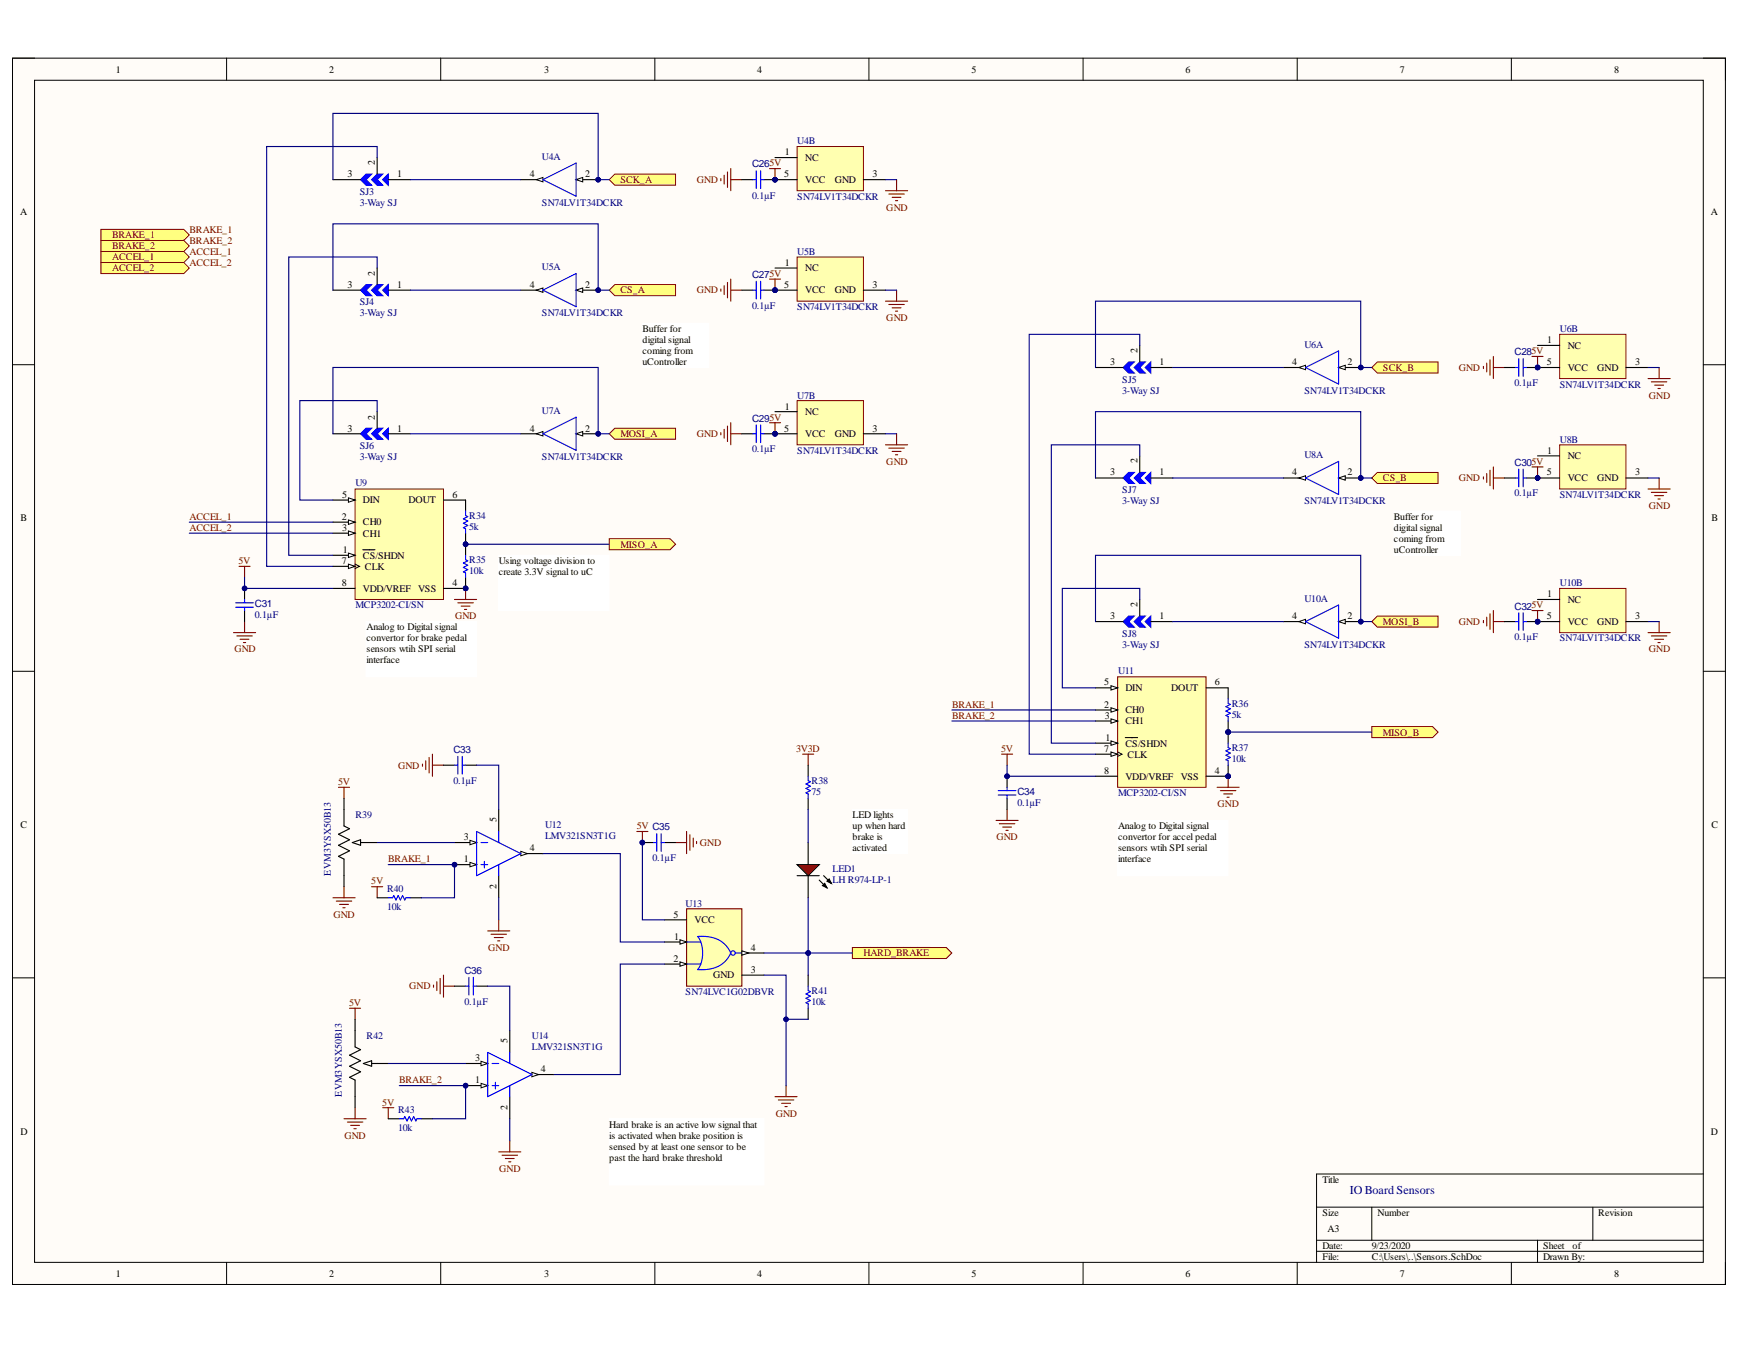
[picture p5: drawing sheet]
<svg xmlns="http://www.w3.org/2000/svg" width="279mm" height="216mm" viewBox="0 0 279 216" stroke-linecap="round" stroke-linejoin="round" font-family="sans-serif">
<defs><g id="words">
<text font-size="1.9" fill="#000080" x="216.6" y="191.6">IO Board Sensors</text>
<g font-size="1.6">
<text x="18.6" y="11.7">1</text>
<text x="52.8" y="11.7">2</text>
<text x="87.3" y="11.7">3</text>
<text x="121.5" y="11.7">4</text>
<text x="155.9" y="11.7">5</text>
<text x="190.2" y="11.7">6</text>
<text x="224.6" y="11.7">7</text>
<text x="259" y="11.7">8</text>
<text x="55.8" y="28.5">3</text>
<text x="60.2" y="26.5" transform="rotate(-90 60.2 26.5)">2</text>
<text x="63.7" y="28.5">1</text>
<text x="85" y="28.5">4</text>
<text x="93.9" y="28.5">2</text>
<text x="125.8" y="28.5">5</text>
<text x="125.9" y="24.9">1</text>
<text x="129.2" y="29.3">VCC</text>
<text x="129.2" y="25.8">NC</text>
<text x="134" y="29.3">GND</text>
<text x="140" y="28.5">3</text>
<text x="3.2" y="34.5">A</text>
<text x="274.6" y="34.5">A</text>
<text x="55.8" y="46.2">3</text>
<text x="60.2" y="44.3" transform="rotate(-90 60.2 44.3)">2</text>
<text x="63.7" y="46.2">1</text>
<text x="85" y="46.2">4</text>
<text x="93.9" y="46.2">2</text>
<text x="125.8" y="46.2">5</text>
<text x="125.9" y="42.7">1</text>
<text x="129.2" y="47.1">VCC</text>
<text x="129.2" y="43.5">NC</text>
<text x="134" y="47.1">GND</text>
<text x="140" y="46.2">3</text>
<text x="103.1" y="53.3">Buffer for</text>
<text x="103.1" y="55.1">digital signal</text>
<text x="103.1" y="56.9">coming from</text>
<text x="103.1" y="58.7">uController</text>
<text x="178.2" y="58.7">3</text>
<text x="182.5" y="56.7" transform="rotate(-90 182.5 56.7)">2</text>
<text x="186.1" y="58.7">1</text>
<text x="207.4" y="58.7">4</text>
<text x="216.3" y="58.7">2</text>
<text x="248.2" y="58.7">5</text>
<text x="248.3" y="55.1">1</text>
<text x="251.6" y="59.5">VCC</text>
<text x="251.6" y="56">NC</text>
<text x="256.3" y="59.5">GND</text>
<text x="262.4" y="58.7">3</text>
<text x="125.9" y="65.8">1</text>
<text x="55.8" y="69.3">3</text>
<text x="60.2" y="67.4" transform="rotate(-90 60.2 67.4)">2</text>
<text x="63.7" y="69.3">1</text>
<text x="85" y="69.3">4</text>
<text x="93.9" y="69.3">2</text>
<text x="125.8" y="69.3">5</text>
<text x="129.2" y="70.1">VCC</text>
<text x="129.2" y="66.6">NC</text>
<text x="134" y="70.1">GND</text>
<text x="140" y="69.3">3</text>
<text x="178.2" y="76.3">3</text>
<text x="182.5" y="74.4" transform="rotate(-90 182.5 74.4)">2</text>
<text x="186.1" y="76.3">1</text>
<text x="207.4" y="76.3">4</text>
<text x="216.3" y="76.3">2</text>
<text x="248.2" y="76.3">5</text>
<text x="248.3" y="72.9">1</text>
<text x="251.6" y="77.2">VCC</text>
<text x="251.6" y="73.7">NC</text>
<text x="256.3" y="77.2">GND</text>
<text x="262.4" y="76.3">3</text>
<text x="3.3" y="83.7">B</text>
<text x="54.8" y="83.4">2</text>
<text x="54.9" y="79.9">5</text>
<text x="58.2" y="80.8">DIN</text>
<text x="65.6" y="80.8">DOUT</text>
<text x="72.6" y="79.9">6</text>
<text x="223.7" y="83.4">Buffer for</text>
<text x="274.7" y="83.7">B</text>
<text x="54.9" y="85.2">3</text>
<text x="55" y="88.7">1</text>
<text x="58.2" y="84.3">CH0</text>
<text x="58.2" y="86.1">CH1</text>
<text x="58.2" y="89.7">CS/SHDN</text>
<text x="223.7" y="85.2">digital signal</text>
<text x="223.7" y="87">coming from</text>
<text x="223.7" y="88.7">uController</text>
<text x="54.8" y="90.5">7</text>
<text x="54.8" y="94.1">8</text>
<text x="58.2" y="95">VDD/VREF</text>
<text x="58.6" y="91.4">CLK</text>
<text x="67.1" y="95">VSS</text>
<text x="72.6" y="94.1">4</text>
<text x="80" y="90.5">Using voltage division to</text>
<text x="80" y="92.3">create 3.3V signal to uC</text>
<text x="248.3" y="95.8">1</text>
<text x="58.8" y="101.2">Analog to Digital signal</text>
<text x="178.2" y="99.4">3</text>
<text x="182.5" y="97.4" transform="rotate(-90 182.5 97.4)">2</text>
<text x="186.1" y="99.4">1</text>
<text x="207.4" y="99.4">4</text>
<text x="216.3" y="99.4">2</text>
<text x="248.2" y="99.4">5</text>
<text x="251.6" y="100.3">VCC</text>
<text x="251.6" y="96.8">NC</text>
<text x="256.3" y="100.3">GND</text>
<text x="262.4" y="99.4">3</text>
<text x="58.8" y="102.9">convertor for brake pedal</text>
<text x="58.8" y="104.7">sensors wtih SPI serial</text>
<text x="58.8" y="106.5">interface</text>
<text x="177.2" y="110">5</text>
<text x="177.2" y="113.6">2</text>
<text x="180.6" y="111">DIN</text>
<text x="188" y="111">DOUT</text>
<text x="195" y="110">6</text>
<text x="177.3" y="115.4">3</text>
<text x="177.4" y="118.9">1</text>
<text x="180.6" y="114.5">CH0</text>
<text x="180.6" y="116.3">CH1</text>
<text x="180.6" y="119.8">CS/SHDN</text>
<text x="177.2" y="120.7">7</text>
<text x="177.2" y="124.2">8</text>
<text x="180.6" y="125.2">VDD/VREF</text>
<text x="180.9" y="121.6">CLK</text>
<text x="189.5" y="125.2">VSS</text>
<text x="195" y="124.2">4</text>
<text x="136.8" y="131.3">LED lights</text>
<text x="3.3" y="132.9">C</text>
<text x="74.5" y="134.9">3</text>
<text x="79.7" y="132" transform="rotate(-90 79.7 132)">5</text>
<text x="85" y="136.7">4</text>
<text x="136.8" y="133.1">up when hard</text>
<text x="136.8" y="134.9">brake is</text>
<text x="136.8" y="136.7">activated</text>
<text x="179.4" y="133.1">Analog to Digital signal</text>
<text x="179.4" y="134.9">convertor for accel pedal</text>
<text x="179.4" y="136.7">sensors wtih SPI serial</text>
<text x="274.7" y="132.9">C</text>
<text x="74.5" y="138.4">1</text>
<text x="79.7" y="142.7" transform="rotate(-90 79.7 142.7)">2</text>
<text x="179.4" y="138.4">interface</text>
<text x="108.1" y="147.3">5</text>
<text x="111.5" y="148.1">VCC</text>
<text x="108.1" y="154.4">2</text>
<text x="108.2" y="150.9">1</text>
<text x="120.5" y="152.6">4</text>
<text x="114.4" y="157">GND</text>
<text x="120.5" y="156.2">3</text>
<text x="81.5" y="167.5" transform="rotate(-90 81.5 167.5)">5</text>
<text x="76.2" y="173.9">1</text>
<text x="76.2" y="170.4">3</text>
<text x="86.8" y="172.1">4</text>
<text x="81.5" y="178.1" transform="rotate(-90 81.5 178.1)">2</text>
<text x="3.3" y="182.1">D</text>
<text x="97.8" y="181">Hard brake is an active low signal that</text>
<text x="97.8" y="182.8">i</text>
<text x="97.8" y="184.6">sensed by at least one sensor to be</text>
<text x="98.1" y="182.8">s activated when brake position is</text>
<text x="274.6" y="182.1">D</text>
<text x="97.8" y="186.3">past the hard brake threshold</text>
<text x="212.2" y="189.9">Title</text>
<text x="212.2" y="195.1">Size</text>
<text x="213.1" y="197.8">A3</text>
<text x="221.1" y="195.1">Number</text>
<text x="256.5" y="195.1">Revision</text>
<text x="212.2" y="200.5">Date:</text>
<text x="212.2" y="202.2">File:</text>
<text x="220.2" y="200.5">9/23/2020</text>
<text x="220.2" y="202.2">C:\Users\..\Sensors.SchDoc</text>
<text x="247.6" y="200.5">Sheet</text>
<text x="247.6" y="202.2">Drawn By:</text>
<text x="252.4" y="200.5">of</text>
<text x="18.6" y="204.9">1</text>
<text x="52.8" y="204.9">2</text>
<text x="87.3" y="204.9">3</text>
<text x="121.5" y="204.9">4</text>
<text x="155.9" y="204.9">5</text>
<text x="190.2" y="204.9">6</text>
<text x="224.6" y="204.9">7</text>
<text x="259" y="204.9">8</text>
</g>
<g font-size="1.6" fill="#000080">
<text x="128" y="23.2">U4B</text>
<text x="87" y="25.6">U4A</text>
<text x="120.7" y="26.9">C265V</text>
<text x="57.7" y="31.3">SJ3</text>
<text x="57.7" y="33">3-Way SJ</text>
<text x="87" y="33">SN74LV1T34DCKR</text>
<text x="120.7" y="31.9">0.1µF</text>
<text x="128" y="32">SN74LV1T34DCKR</text>
<text x="128" y="40.9">U5B</text>
<text x="87" y="43.4">U5A</text>
<text x="120.7" y="44.6">C275V</text>
<text x="57.7" y="49">SJ4</text>
<text x="57.7" y="50.8">3-Way SJ</text>
<text x="87" y="50.8">SN74LV1T34DCKR</text>
<text x="120.7" y="49.6">0.1µF</text>
<text x="128" y="49.8">SN74LV1T34DCKR</text>
<text x="250.3" y="53.3">U6B</text>
<text x="209.3" y="55.8">U6A</text>
<text x="243.1" y="57">C285V</text>
<text x="128" y="64">U7B</text>
<text x="180.1" y="61.4">SJ5</text>
<text x="180.1" y="63.2">3-Way SJ</text>
<text x="209.3" y="63.2">SN74LV1T34DCKR</text>
<text x="243.1" y="62">0.1µF</text>
<text x="250.3" y="62.2">SN74LV1T34DCKR</text>
<text x="87" y="66.4">U7A</text>
<text x="120.7" y="67.7">C295V</text>
<text x="250.3" y="71.1">U8B</text>
<text x="57.7" y="72.1">SJ6</text>
<text x="57.7" y="73.9">3-Way SJ</text>
<text x="87" y="73.9">SN74LV1T34DCKR</text>
<text x="120.7" y="72.6">0.1µF</text>
<text x="128" y="72.9">SN74LV1T34DCKR</text>
<text x="209.3" y="73.5">U8A</text>
<text x="243.1" y="74.8">C305V</text>
<text x="57" y="78.1">U9</text>
<text x="75.3" y="83.2">R34</text>
<text x="180.1" y="79.2">SJ7</text>
<text x="180.1" y="81">3-Way SJ</text>
<text x="209.3" y="81">SN74LV1T34DCKR</text>
<text x="243.1" y="79.7">0.1µF</text>
<text x="250.3" y="79.9">SN74LV1T34DCKR</text>
<text x="75.3" y="85">5k</text>
<text x="75.3" y="92.1">10k</text>
<text x="75.3" y="90.3">R35</text>
<text x="250.3" y="94.1">U10B</text>
<text x="40.9" y="99.2">0.1µF</text>
<text x="40.9" y="97.4">C31</text>
<text x="57" y="97.6">MCP3202-CI/SN</text>
<text x="209.3" y="96.6">U10A</text>
<text x="243.1" y="97.9">C325V</text>
<text x="180.1" y="102.3">SJ8</text>
<text x="180.1" y="104">3-Way SJ</text>
<text x="209.3" y="104">SN74LV1T34DCKR</text>
<text x="243.1" y="102.8">0.1µF</text>
<text x="250.3" y="102.9">SN74LV1T34DCKR</text>
<text x="179.4" y="108.3">U11</text>
<text x="197.7" y="113.4">R36</text>
<text x="197.7" y="115.2">5k</text>
<text x="72.8" y="125.8">0.1µF</text>
<text x="72.8" y="120.9">C33</text>
<text x="130.2" y="125.8">R38</text>
<text x="197.7" y="122.3">10k</text>
<text x="197.7" y="120.5">R37</text>
<text x="57" y="131.3">R39</text>
<text x="130.2" y="127.6">75</text>
<text x="163.3" y="129.4">0.1µF</text>
<text x="163.3" y="127.6">C34</text>
<text x="179.4" y="127.8">MCP3202-CI/SN</text>
<text x="87.5" y="132.9">U12</text>
<text x="87.5" y="134.7">LMV321SN3T1G</text>
<text x="53.1" y="140.5" transform="rotate(-90 53.1 140.5)">EVM3YSX50B13</text>
<text x="62.1" y="143.2">R40</text>
<text x="104.7" y="138.3">0.1µF</text>
<text x="133.6" y="140">LED1</text>
<text x="133.6" y="141.8">LH R974-LP-1</text>
<text x="62.1" y="146">10k</text>
<text x="110" y="145.5">U13</text>
<text x="74.5" y="161.3">0.1µF</text>
<text x="74.5" y="156.3">C36</text>
<text x="110" y="159.7">SN74LVC1G02DBVR</text>
<text x="130.2" y="161.3">10k</text>
<text x="130.2" y="159.6">R41</text>
<text x="58.8" y="166.8">R42</text>
<text x="85.4" y="166.8">U14</text>
<text x="85.4" y="168.6">LMV321SN3T1G</text>
<text x="54.8" y="176" transform="rotate(-90 54.8 176)">EVM3YSX50B13</text>
<text x="63.9" y="178.7">R43</text>
<text x="63.9" y="181.5">10k</text>
</g>
<g font-size="1.6" fill="#800000">
<text x="99.6" y="29.3">SCK_A</text>
<text x="111.8" y="29.3">GND</text>
<text x="142.2" y="33.8">GND</text>
<text x="18" y="38.2">BRAKE_1</text>
<text x="18" y="40">BRAKE_2</text>
<text x="18" y="41.8">ACCEL_1</text>
<text x="30.4" y="37.4">BRAKE_1</text>
<text x="30.4" y="39.1">BRAKE_2</text>
<text x="30.4" y="40.9">ACCEL_1</text>
<text x="18" y="43.5">ACCEL_2</text>
<text x="30.4" y="42.7">ACCEL_2</text>
<text x="99.6" y="47.1">CS_A</text>
<text x="111.8" y="47.1">GND</text>
<text x="142.2" y="51.6">GND</text>
<text x="221.9" y="59.5">SCK_B</text>
<text x="234.1" y="59.5">GND</text>
<text x="264.6" y="64">GND</text>
<text x="99.6" y="70.1">MOSI_A</text>
<text x="111.8" y="70.1">GND</text>
<text x="142.2" y="74.6">GND</text>
<text x="221.9" y="77.2">CS_B</text>
<text x="234.1" y="77.2">GND</text>
<text x="30.4" y="83.4">ACCEL_1</text>
<text x="264.6" y="81.6">GND</text>
<text x="30.4" y="85.2">ACCEL_2</text>
<text x="99.6" y="87.9">MISO_A</text>
<text x="38.3" y="90.5">5V</text>
<text x="73" y="99.4">GND</text>
<text x="221.9" y="100.3">MOSI_B</text>
<text x="234.1" y="100.3">GND</text>
<text x="37.6" y="104.7">GND</text>
<text x="264.6" y="104.7">GND</text>
<text x="152.8" y="113.6">BRAKE_1</text>
<text x="152.8" y="115.4">BRAKE_2</text>
<text x="221.9" y="118.1">MISO_B</text>
<text x="63.9" y="123.4">GND</text>
<text x="127.8" y="120.7">3V3D</text>
<text x="160.7" y="120.7">5V</text>
<text x="54.3" y="126">5V</text>
<text x="195.4" y="129.6">GND</text>
<text x="102.2" y="133.1">5V C35</text>
<text x="112.3" y="135.7">GND</text>
<text x="159.9" y="134.9">GND</text>
<text x="59.6" y="142">5V</text>
<text x="62.3" y="138.4">BRAKE_1</text>
<text x="53.5" y="147.3">GND</text>
<text x="78.3" y="152.6">GND</text>
<text x="138.6" y="153.5">HARD_BRAKE</text>
<text x="56" y="161.5">5V</text>
<text x="65.7" y="158.8">GND</text>
<text x="64.1" y="173.9">BRAKE_2</text>
<text x="61.4" y="177.5">5V</text>
<text x="124.5" y="179.2">GND</text>
<text x="55.3" y="182.8">GND</text>
<text x="80.1" y="188.1">GND</text>
</g>
</g></defs>
<path d="M2 9.3h274.9v196.9h-274.9z" fill-rule="evenodd" fill="#fffcf8"/>
<path d="M2 9.3h274.9v196.9h-274.9z" fill="none" stroke="#000" stroke-width=".16"/>
<path d="M5.5 12.9h267.8v189.7h-267.8z" fill-rule="evenodd" fill="#fffcf8"/>
<g fill="none" stroke="#000" stroke-width=".16">
<path d="M2 9.3h3.5M5.5 12.9h267.8v189.7h-267.8zM36.4 9.3v3.6M70.7 9.3v3.6M105.1 9.3v3.6M139.4 9.3v3.6M173.8 9.3v3.6M208.2 9.3v3.6M242.5 9.3v3.6M273.3 9.3h3.6v3.6M2 58.5h3.5M273.3 58.5h3.6"/>
<path d="M2 107.8h3.5M273.3 107.8h3.6M2 157h3.5M273.3 157h3.6M211.3 193.8h62M211.3 199.1h62M220.1 193.8v5.3M246.7 199.1v3.5M255.6 193.8v5.3M273.3 188.4h-62v14.2M36.4 202.6v3.6M70.7 202.6v3.6"/>
<path d="M105.1 202.6v3.6M139.4 202.6v3.6M173.8 202.6v3.6M208.2 202.6v3.6M211.3 200.9h62M242.5 202.6v3.6M276.9 202.6v3.6"/>
</g>
<path d="M16.2 42.1h13.3l.9 .9-.9 .9h-13.3z" fill-rule="evenodd" fill="#ffff80"/>
<path d="M16.2 42.1h13.3l.9 .9-.9 .9h-13.3z" fill="none" stroke="#800000" stroke-width=".16"/>
<path d="M16.2 36.8h13.3l.9 .9-.9 .9h-13.3z" fill-rule="evenodd" fill="#ffff80"/>
<path d="M16.2 36.8h13.3l.9 .9-.9 .9h-13.3z" fill="none" stroke="#800000" stroke-width=".16"/>
<path d="M16.2 38.6h13.3l.9 .9-.9 .9h-13.3z" fill-rule="evenodd" fill="#ffff80"/>
<path d="M16.2 38.6h13.3l.9 .9-.9 .9h-13.3z" fill="none" stroke="#800000" stroke-width=".16"/>
<path d="M16.2 40.4h13.3l.9 .9-.9 .8h-13.3z" fill-rule="evenodd" fill="#ffff80"/>
<path d="M16.2 40.4h13.3l.9 .9-.9 .8h-13.3z" fill="none" stroke="#800000" stroke-width=".16"/>
<path d="M54.3 126.4h1.8M55.2 126.4v1.8M53.4 144.1h3.6M54 144.6h2.4M54.5 145.2h1.4M55 145.7h.4M55.2 142.3v1.8" fill="none" stroke="#800000" stroke-width=".18"/>
<path d="M55.2 128.2v4.4l.9 .4-1.8 .9 1.8 .9-1.8 .9 1.8 .9-1.8 .9 .9 .4v4.4M56.5 135.2l1.4-.4v.9zM57.9 135.2h2.6" fill="none" stroke="#000" stroke-width=".18"/>
<circle cx="72.9" cy="138.8" r=".36" fill="#000080"/>
<circle cx="72.9" cy="138.8" r=".36" fill="none" stroke="#000080" stroke-width=".16"/>
<path d="M72.9 138.8h3.6" fill="none" stroke="#000" stroke-width=".18"/>
<path d="M75.4 138.4l1.1 .4-1.1 .3z" fill="#f8fcff"/>
<path d="M75.4 138.4l1.1 .4-1.1 .3z" fill="none" stroke="#000" stroke-width=".16"/>
<circle cx="72.9" cy="138.8" r=".36" fill="#000080"/>
<circle cx="72.9" cy="138.8" r=".36" fill="none" stroke="#000080" stroke-width=".16"/>
<path d="M72.9 135.2h3.6M80 140.6v3.5" fill="none" stroke="#000" stroke-width=".18"/>
<path d="M75.4 134.9l1.1 .3-1.1 .4z" fill="#f8fcff"/>
<path d="M75.4 134.9l1.1 .3-1.1 .4z" fill="none" stroke="#000" stroke-width=".16"/>
<path d="M83.6 137h3.5" fill="none" stroke="#000" stroke-width=".18"/>
<path d="M83.6 136.7l1 .3-1 .4z" fill="#f8fcff"/>
<path d="M83.6 136.7l1 .3-1 .4z" fill="none" stroke="#000" stroke-width=".16"/>
<path d="M80 129.9v3.6" fill="none" stroke="#000" stroke-width=".18"/>
<path d="M76.5 133.5l7.1 3.5-7.1 3.6zM77.2 135.2h1.1M77.2 138.8h1.1M77.7 138.3v1M80 133.5v1.7M80 138.8v1.8" fill="none" stroke="#00f" stroke-width=".18"/>
<path d="M110.2 145.9h8.9v12.4h-8.9z" fill-rule="evenodd" fill="#ffffb0"/>
<path d="M110.2 145.9h8.9v12.4h-8.9z" fill="none" stroke="#800000" stroke-width=".18"/>
<g fill="none" stroke="#00f" stroke-width=".18">
<path d="M110.2 151.2h2.3M110.2 154.8h2.3M112 150.3a4.9 4.9 0 0 1 5.2 2.5l.1 .2a4.7 4.7 0 0 1-5.1 2.7l-.2-.1a4.8 4.8 0 0 0 0-5.3zM118 153h1.1"/>
<circle cx="117.6" cy="153" r=".36"/>
</g>
<path d="M106.6 151.2h3.6" fill="none" stroke="#000" stroke-width=".18"/>
<path d="M109.1 150.8l1.1 .4-1.1 .4z" fill="#f8fcff"/>
<path d="M109.1 150.8l1.1 .4-1.1 .4z" fill="none" stroke="#000" stroke-width=".16"/>
<path d="M106.6 154.8h3.6" fill="none" stroke="#000" stroke-width=".18"/>
<path d="M109.1 154.4l1.1 .4-1.1 .3z" fill="#f8fcff"/>
<path d="M109.1 154.4l1.1 .4-1.1 .3z" fill="none" stroke="#000" stroke-width=".16"/>
<path d="M119.1 153h3.5" fill="none" stroke="#000" stroke-width=".18"/>
<path d="M119.1 152.6l1 .4-1 .3z" fill="#f8fcff"/>
<path d="M119.1 152.6l1 .4-1 .3z" fill="none" stroke="#000" stroke-width=".16"/>
<path d="M106.6 147.7h3.6M119.1 156.5h3.5M57 163.6v4.5l.9 .4-1.8 .9 1.8 .9-1.8 .9 1.8 .8-1.8 .9 .9 .5v4.4M58.3 170.7l1.3-.4v.9zM59.6 170.7h2.7" fill="none" stroke="#000" stroke-width=".18"/>
<g fill="none" stroke="#800000" stroke-width=".18">
<path d="M67.8 122.7v.3M68.3 122.1v1.4M68.9 121.6v2.5M69.4 121.1v3.5M69.4 122.8h1.8M59.6 142.3h1.8M60.5 142.3v1.8M78.3 149.4h3.5M78.8 150h2.5M79.3 150.5h1.4M79.9 151h.3M80 147.7v1.7"/>
<path d="M55.2 179.6h3.6M56.1 161.8h1.8M57 161.8v1.8M57 177.8v1.8M55.7 180.1h2.5M56.3 180.6h1.4M56.8 181.2h.4"/>
</g>
<circle cx="74.7" cy="174.3" r=".36" fill="#000080"/>
<circle cx="74.7" cy="174.3" r=".36" fill="none" stroke="#000080" stroke-width=".16"/>
<path d="M74.7 174.3h3.6" fill="none" stroke="#000" stroke-width=".18"/>
<path d="M77.2 173.9l1.1 .4-1.1 .3z" fill="#f8fcff"/>
<path d="M77.2 173.9l1.1 .4-1.1 .3z" fill="none" stroke="#000" stroke-width=".16"/>
<circle cx="74.7" cy="174.3" r=".36" fill="#000080"/>
<circle cx="74.7" cy="174.3" r=".36" fill="none" stroke="#000080" stroke-width=".16"/>
<path d="M74.7 170.7h3.6M81.8 176v3.6" fill="none" stroke="#000" stroke-width=".18"/>
<path d="M77.2 170.4l1.1 .3-1.1 .4z" fill="#f8fcff"/>
<path d="M77.2 170.4l1.1 .3-1.1 .4z" fill="none" stroke="#000" stroke-width=".16"/>
<path d="M85.4 172.5h3.5" fill="none" stroke="#000" stroke-width=".18"/>
<path d="M85.4 172.1l1 .4-1 .3z" fill="#f8fcff"/>
<path d="M85.4 172.1l1 .4-1 .3z" fill="none" stroke="#000" stroke-width=".16"/>
<path d="M81.8 165.4v3.5" fill="none" stroke="#000" stroke-width=".18"/>
<path d="M78.3 168.9l7.1 3.6-7.1 3.5zM79 170.7h1M79 174.3h1M79.5 173.7v1.1M81.8 168.9v1.8M81.8 174.3v1.7" fill="none" stroke="#00f" stroke-width=".18"/>
<g fill="none" stroke="#800000" stroke-width=".18">
<path d="M102.2 133.5h1.8M103.1 133.5v1.7M69.6 158.1v.4M70.1 157.6v1.4M70.6 157.1v2.4M71.2 156.5v3.6M71.2 158.3h1.7M61.4 177.8h1.8M62.3 177.8v1.8M80 184.9h3.6M80.6 185.4h2.5M81.1 186h1.4"/>
<path d="M81.6 186.5h.4M81.8 183.1v1.8"/>
</g>
<circle cx="103.1" cy="135.2" r=".35" fill="#000080"/>
<circle cx="103.1" cy="135.2" r=".35" fill="none" stroke="#000080" stroke-width=".16"/>
<path d="M124.4 176h3.5M124.9 176.6h2.5M125.4 177.1h1.5M126 177.6h.3M126.1 174.3v1.7" fill="none" stroke="#800000" stroke-width=".18"/>
<path d="M136.8 152.1h15.1l.9 .9-.9 .9h-15.1z" fill-rule="evenodd" fill="#ffff80"/>
<path d="M136.8 152.1h15.1l.9 .9-.9 .9h-15.1z" fill="none" stroke="#800000" stroke-width=".16"/>
<path d="M108.4 135.2h1.8M110.2 133.5v3.5M110.7 134v2.5M111.3 134.5v1.5M111.8 135.1v.3M128.8 121.1h1.8M129.7 121.1v1.7M138.6 152.1h10.7" fill="none" stroke="#800000" stroke-width=".18"/>
<circle cx="74.7" cy="94.5" r=".35" fill="#000080"/>
<circle cx="74.7" cy="94.5" r=".35" fill="none" stroke="#000080" stroke-width=".16"/>
<path d="M57 78.5h14.2v17.7h-14.2z" fill-rule="evenodd" fill="#ffffb0"/>
<path d="M57 78.5h14.2v17.7h-14.2z" fill="none" stroke="#800000" stroke-width=".16"/>
<path d="M53.4 80.3h3.6" fill="none" stroke="#000" stroke-width=".18"/>
<path d="M55.9 79.9l1.1 .4-1.1 .3z" fill="#f8fcff"/>
<path d="M55.9 79.9l1.1 .4-1.1 .3z" fill="none" stroke="#000" stroke-width=".16"/>
<path d="M53.4 83.8h3.6" fill="none" stroke="#000" stroke-width=".18"/>
<path d="M55.9 83.5l1.1 .3-1.1 .4z" fill="#f8fcff"/>
<path d="M55.9 83.5l1.1 .3-1.1 .4z" fill="none" stroke="#000" stroke-width=".16"/>
<path d="M53.4 85.6h3.6" fill="none" stroke="#000" stroke-width=".18"/>
<path d="M55.9 85.2l1.1 .4-1.1 .3z" fill="#f8fcff"/>
<path d="M55.9 85.2l1.1 .4-1.1 .3z" fill="none" stroke="#000" stroke-width=".16"/>
<path d="M71.2 94.5h3.5" fill="none" stroke="#000" stroke-width=".18"/>
<circle cx="74.7" cy="94.5" r=".35" fill="#000080"/>
<circle cx="74.7" cy="94.5" r=".35" fill="none" stroke="#000080" stroke-width=".16"/>
<path d="M53.4 89.1h3.6" fill="none" stroke="#000" stroke-width=".18"/>
<path d="M55.9 88.8l1.1 .3-1.1 .4z" fill="#f8fcff"/>
<path d="M55.9 88.8l1.1 .3-1.1 .4z" fill="none" stroke="#000" stroke-width=".16"/>
<path d="M53.4 90.9h3.6M58.2 88.2h2M71.2 80.3h3.5" fill="none" stroke="#000" stroke-width=".18"/>
<path d="M55.9 90.6l1.1 .3-1.1 .4z" fill="#f8fcff"/>
<path d="M55.9 90.6l1.1 .3-1.1 .4zM57 90.6l.7 .3-.7 .4" fill="none" stroke="#000" stroke-width=".16"/>
<path d="M53.4 94.5h3.6" fill="none" stroke="#000" stroke-width=".18"/>
<circle cx="96" cy="69.6" r=".36" fill="#000080"/>
<circle cx="96" cy="69.6" r=".36" fill="none" stroke="#000080" stroke-width=".16"/>
<path d="M83.6 69.6h3.5" fill="none" stroke="#000" stroke-width=".18"/>
<path d="M86.1 69.6l1-.3v.7z" fill="#f8fcff"/>
<path d="M86.1 69.6l1-.3v.7z" fill="none" stroke="#000" stroke-width=".16"/>
<path d="M92.5 69.6h3.5" fill="none" stroke="#000" stroke-width=".18"/>
<path d="M92.5 69.6l1-.3v.7z" fill="#f8fcff"/>
<path d="M92.5 69.6l1-.3v.7z" fill="none" stroke="#000" stroke-width=".16"/>
<circle cx="96" cy="69.6" r=".36" fill="#000080"/>
<circle cx="96" cy="69.6" r=".36" fill="none" stroke="#000080" stroke-width=".16"/>
<path d="M87.1 69.6l5.4-2.6v5.3z" fill="none" stroke="#00f" stroke-width=".18"/>
<circle cx="124.4" cy="69.6" r=".36" fill="#000080"/>
<circle cx="124.4" cy="69.6" r=".36" fill="none" stroke="#000080" stroke-width=".16"/>
<path d="M127.9 64.3h10.7v7.1h-10.7z" fill-rule="evenodd" fill="#ffffb0"/>
<path d="M127.9 64.3h10.7v7.1h-10.7z" fill="none" stroke="#800000" stroke-width=".16"/>
<path d="M124.4 69.6h3.5" fill="none" stroke="#000" stroke-width=".18"/>
<circle cx="124.4" cy="69.6" r=".36" fill="#000080"/>
<circle cx="124.4" cy="69.6" r=".36" fill="none" stroke="#000080" stroke-width=".16"/>
<path d="M124.4 66.1h3.5M138.6 69.6h3.5" fill="none" stroke="#000" stroke-width=".18"/>
<circle cx="96" cy="46.6" r=".35" fill="#000080"/>
<circle cx="96" cy="46.6" r=".35" fill="none" stroke="#000080" stroke-width=".16"/>
<path d="M83.6 46.6h3.5" fill="none" stroke="#000" stroke-width=".18"/>
<path d="M86.1 46.6l1-.4v.7z" fill="#f8fcff"/>
<path d="M86.1 46.6l1-.4v.7z" fill="none" stroke="#000" stroke-width=".16"/>
<path d="M92.5 46.6h3.5" fill="none" stroke="#000" stroke-width=".18"/>
<path d="M92.5 46.6l1-.4v.7z" fill="#f8fcff"/>
<path d="M92.5 46.6l1-.4v.7z" fill="none" stroke="#000" stroke-width=".16"/>
<circle cx="96" cy="46.6" r=".35" fill="#000080"/>
<circle cx="96" cy="46.6" r=".35" fill="none" stroke="#000080" stroke-width=".16"/>
<path d="M87.1 46.6l5.4-2.7v5.3z" fill="none" stroke="#00f" stroke-width=".18"/>
<path d="M38.4 90.9h1.7M39.2 90.9v1.8M39.2 99.8v1.7M72.9 96.2h3.6M73.5 96.8h2.5M74 97.3h1.4M74.5 97.8h.4M74.7 94.5v1.7M37.5 101.5h3.5M38 102.1h2.5M38.5 102.6h1.5M39.1 103.1h.3" fill="none" stroke="#800000" stroke-width=".18"/>
<circle cx="74.7" cy="94.5" r=".35" fill="#000080"/>
<circle cx="74.7" cy="94.5" r=".35" fill="none" stroke="#000080" stroke-width=".16"/>
<path d="M97.8 86.5h9.7l.9 .9-.9 .8h-9.7z" fill-rule="evenodd" fill="#ffff80"/>
<path d="M97.8 86.5h9.7l.9 .9-.9 .8h-9.7z" fill="none" stroke="#800000" stroke-width=".16"/>
<path d="M123.5 67.9h1.8M124.4 67.9v1.7" fill="none" stroke="#800000" stroke-width=".18"/>
<circle cx="124.4" cy="69.6" r=".36" fill="#000080"/>
<circle cx="124.4" cy="69.6" r=".36" fill="none" stroke="#000080" stroke-width=".16"/>
<path d="M115.7 69.5v.3M116.2 68.9v1.4M116.8 68.4v2.5M117.3 67.9v3.5M117.3 69.6h1.8M142.1 71.4h3.6M142.6 71.9h2.5M143.2 72.5h1.4M143.7 73h.4M143.9 69.6v1.8" fill="none" stroke="#800000" stroke-width=".18"/>
<path d="M97.8 69.6l.9-.9h9.7v1.8h-9.7z" fill-rule="evenodd" fill="#ffff80"/>
<path d="M97.8 69.6l.9-.9h9.7v1.8h-9.7z" fill="none" stroke="#800000" stroke-width=".16"/>
<path d="M97.8 46.6l.9-.9h9.7v1.8h-9.7z" fill-rule="evenodd" fill="#ffff80"/>
<path d="M97.8 46.6l.9-.9h9.7v1.8h-9.7z" fill="none" stroke="#800000" stroke-width=".16"/>
<circle cx="124.4" cy="46.6" r=".36" fill="#000080"/>
<circle cx="124.4" cy="46.6" r=".36" fill="none" stroke="#000080" stroke-width=".16"/>
<path d="M127.9 41.3h10.7v7h-10.7z" fill-rule="evenodd" fill="#ffffb0"/>
<path d="M127.9 41.3h10.7v7h-10.7z" fill="none" stroke="#800000" stroke-width=".16"/>
<path d="M124.4 46.6h3.5" fill="none" stroke="#000" stroke-width=".18"/>
<circle cx="124.4" cy="46.6" r=".36" fill="#000080"/>
<circle cx="124.4" cy="46.6" r=".36" fill="none" stroke="#000080" stroke-width=".16"/>
<path d="M124.4 43h3.5M138.6 46.6h3.5" fill="none" stroke="#000" stroke-width=".18"/>
<path d="M123.5 44.8h1.8M124.4 44.8v1.8" fill="none" stroke="#800000" stroke-width=".18"/>
<circle cx="124.4" cy="46.6" r=".36" fill="#000080"/>
<circle cx="124.4" cy="46.6" r=".36" fill="none" stroke="#000080" stroke-width=".16"/>
<path d="M115.7 46.4v.3M116.2 45.9v1.4M116.8 45.3v2.5M117.3 44.8v3.5M117.3 46.6h1.8M142.1 48.3h3.6M142.6 48.9h2.5M143.2 49.4h1.4M143.7 49.9h.4M143.9 46.6v1.7" fill="none" stroke="#800000" stroke-width=".18"/>
<circle cx="96" cy="28.8" r=".35" fill="#000080"/>
<circle cx="96" cy="28.8" r=".35" fill="none" stroke="#000080" stroke-width=".16"/>
<path d="M83.6 28.8h3.5" fill="none" stroke="#000" stroke-width=".18"/>
<path d="M86.1 28.8l1-.3v.7z" fill="#f8fcff"/>
<path d="M86.1 28.8l1-.3v.7z" fill="none" stroke="#000" stroke-width=".16"/>
<path d="M92.5 28.8h3.5" fill="none" stroke="#000" stroke-width=".18"/>
<path d="M92.5 28.8l1-.3v.7z" fill="#f8fcff"/>
<path d="M92.5 28.8l1-.3v.7z" fill="none" stroke="#000" stroke-width=".16"/>
<circle cx="96" cy="28.8" r=".35" fill="#000080"/>
<circle cx="96" cy="28.8" r=".35" fill="none" stroke="#000080" stroke-width=".16"/>
<path d="M87.1 28.8l5.4-2.6v5.3z" fill="none" stroke="#00f" stroke-width=".18"/>
<path d="M97.8 28.8l.9-.8h9.7v1.7h-9.7z" fill-rule="evenodd" fill="#ffff80"/>
<path d="M97.8 28.8l.9-.8h9.7v1.7h-9.7z" fill="none" stroke="#800000" stroke-width=".16"/>
<circle cx="124.4" cy="28.8" r=".36" fill="#000080"/>
<circle cx="124.4" cy="28.8" r=".36" fill="none" stroke="#000080" stroke-width=".16"/>
<path d="M127.9 23.5h10.7v7.1h-10.7z" fill-rule="evenodd" fill="#ffffb0"/>
<path d="M127.9 23.5h10.7v7.1h-10.7z" fill="none" stroke="#800000" stroke-width=".16"/>
<path d="M124.4 28.8h3.5" fill="none" stroke="#000" stroke-width=".18"/>
<circle cx="124.4" cy="28.8" r=".36" fill="#000080"/>
<circle cx="124.4" cy="28.8" r=".36" fill="none" stroke="#000080" stroke-width=".16"/>
<path d="M124.4 25.3h3.5M138.6 28.8h3.5" fill="none" stroke="#000" stroke-width=".18"/>
<path d="M123.5 27.1h1.8M124.4 27.1v1.7" fill="none" stroke="#800000" stroke-width=".18"/>
<circle cx="124.4" cy="28.8" r=".36" fill="#000080"/>
<circle cx="124.4" cy="28.8" r=".36" fill="none" stroke="#000080" stroke-width=".16"/>
<path d="M115.7 28.7v.3M116.2 28.1v1.4M116.8 27.6v2.5M117.3 27.1v3.5M117.3 28.8h1.8M142.1 30.6h3.6M142.6 31.1h2.5M143.2 31.7h1.4M143.7 32.2h.4M143.9 28.8v1.8" fill="none" stroke="#800000" stroke-width=".18"/>
<circle cx="197.1" cy="124.6" r=".35" fill="#000080"/>
<circle cx="197.1" cy="124.6" r=".35" fill="none" stroke="#000080" stroke-width=".16"/>
<path d="M179.4 108.6h14.1v17.8h-14.1z" fill-rule="evenodd" fill="#ffffb0"/>
<path d="M179.4 108.6h14.1v17.8h-14.1z" fill="none" stroke="#800000" stroke-width=".16"/>
<path d="M175.8 110.4h3.6" fill="none" stroke="#000" stroke-width=".18"/>
<path d="M178.3 110.1l1.1 .3-1.1 .4z" fill="#f8fcff"/>
<path d="M178.3 110.1l1.1 .3-1.1 .4z" fill="none" stroke="#000" stroke-width=".16"/>
<path d="M175.8 114h3.6" fill="none" stroke="#000" stroke-width=".18"/>
<path d="M178.3 113.6l1.1 .4-1.1 .3z" fill="#f8fcff"/>
<path d="M178.3 113.6l1.1 .4-1.1 .3z" fill="none" stroke="#000" stroke-width=".16"/>
<path d="M175.8 115.7h3.6" fill="none" stroke="#000" stroke-width=".18"/>
<path d="M178.3 115.4l1.1 .3-1.1 .4z" fill="#f8fcff"/>
<path d="M178.3 115.4l1.1 .3-1.1 .4z" fill="none" stroke="#000" stroke-width=".16"/>
<path d="M193.5 124.6h3.6" fill="none" stroke="#000" stroke-width=".18"/>
<circle cx="197.1" cy="124.6" r=".35" fill="#000080"/>
<circle cx="197.1" cy="124.6" r=".35" fill="none" stroke="#000080" stroke-width=".16"/>
<path d="M175.8 119.3h3.6" fill="none" stroke="#000" stroke-width=".18"/>
<path d="M178.3 118.9l1.1 .4-1.1 .3z" fill="#f8fcff"/>
<path d="M178.3 118.9l1.1 .4-1.1 .3z" fill="none" stroke="#000" stroke-width=".16"/>
<path d="M180.6 118.4h2M193.5 110.4h3.6M175.8 121.1h3.6" fill="none" stroke="#000" stroke-width=".18"/>
<path d="M178.3 120.7l1.1 .4-1.1 .3z" fill="#f8fcff"/>
<path d="M178.3 120.7l1.1 .4-1.1 .3zM179.4 120.7l.7 .4-.7 .3" fill="none" stroke="#000" stroke-width=".16"/>
<path d="M175.8 124.6h3.6" fill="none" stroke="#000" stroke-width=".18"/>
<circle cx="218.4" cy="99.8" r=".36" fill="#000080"/>
<circle cx="218.4" cy="99.8" r=".36" fill="none" stroke="#000080" stroke-width=".16"/>
<path d="M206 99.8h3.5" fill="none" stroke="#000" stroke-width=".18"/>
<path d="M208.4 99.8l1.1-.4v.7z" fill="#f8fcff"/>
<path d="M208.4 99.8l1.1-.4v.7z" fill="none" stroke="#000" stroke-width=".16"/>
<path d="M214.8 99.8h3.6" fill="none" stroke="#000" stroke-width=".18"/>
<path d="M214.8 99.8l1.1-.4v.7z" fill="#f8fcff"/>
<path d="M214.8 99.8l1.1-.4v.7z" fill="none" stroke="#000" stroke-width=".16"/>
<circle cx="218.4" cy="99.8" r=".36" fill="#000080"/>
<circle cx="218.4" cy="99.8" r=".36" fill="none" stroke="#000080" stroke-width=".16"/>
<path d="M209.5 99.8l5.3-2.7v5.3z" fill="none" stroke="#00f" stroke-width=".18"/>
<circle cx="246.8" cy="99.8" r=".36" fill="#000080"/>
<circle cx="246.8" cy="99.8" r=".36" fill="none" stroke="#000080" stroke-width=".16"/>
<path d="M250.3 94.5h10.6v7.1h-10.6z" fill-rule="evenodd" fill="#ffffb0"/>
<path d="M250.3 94.5h10.6v7.1h-10.6z" fill="none" stroke="#800000" stroke-width=".16"/>
<path d="M246.7 99.8h3.6" fill="none" stroke="#000" stroke-width=".18"/>
<circle cx="246.8" cy="99.8" r=".36" fill="#000080"/>
<circle cx="246.8" cy="99.8" r=".36" fill="none" stroke="#000080" stroke-width=".16"/>
<path d="M246.7 96.2h3.6M260.9 99.8h3.6" fill="none" stroke="#000" stroke-width=".18"/>
<circle cx="218.4" cy="76.7" r=".35" fill="#000080"/>
<circle cx="218.4" cy="76.7" r=".35" fill="none" stroke="#000080" stroke-width=".16"/>
<path d="M206 76.7h3.5" fill="none" stroke="#000" stroke-width=".18"/>
<path d="M208.4 76.7l1.1-.3v.7z" fill="#f8fcff"/>
<path d="M208.4 76.7l1.1-.3v.7z" fill="none" stroke="#000" stroke-width=".16"/>
<path d="M214.8 76.7h3.6" fill="none" stroke="#000" stroke-width=".18"/>
<path d="M214.8 76.7l1.1-.3v.7z" fill="#f8fcff"/>
<path d="M214.8 76.7l1.1-.3v.7z" fill="none" stroke="#000" stroke-width=".16"/>
<circle cx="218.4" cy="76.7" r=".35" fill="#000080"/>
<circle cx="218.4" cy="76.7" r=".35" fill="none" stroke="#000080" stroke-width=".16"/>
<path d="M209.5 76.7l5.3-2.6v5.3z" fill="none" stroke="#00f" stroke-width=".18"/>
<path d="M159.8 131.7h3.6M160.4 132.2h2.5M160.7 121.1h1.8M160.9 132.8h1.4M161.4 133.3h.4M161.6 121.1v1.7M161.6 129.9v1.8M195.3 126.4h3.6M195.8 126.9h2.5M196.4 127.4h1.4M196.9 128h.4M197.1 124.6v1.8" fill="none" stroke="#800000" stroke-width=".18"/>
<circle cx="197.1" cy="124.6" r=".35" fill="#000080"/>
<circle cx="197.1" cy="124.6" r=".35" fill="none" stroke="#000080" stroke-width=".16"/>
<path d="M220.1 116.6h9.8l.9 .9-.9 .9h-9.8z" fill-rule="evenodd" fill="#ffff80"/>
<path d="M220.1 116.6h9.8l.9 .9-.9 .9h-9.8z" fill="none" stroke="#800000" stroke-width=".16"/>
<path d="M245.9 98h1.7M246.7 98v1.8" fill="none" stroke="#800000" stroke-width=".18"/>
<circle cx="246.8" cy="99.8" r=".36" fill="#000080"/>
<circle cx="246.8" cy="99.8" r=".36" fill="none" stroke="#000080" stroke-width=".16"/>
<path d="M238.1 99.6v.4M238.6 99.1v1.4M239.1 98.5v2.5M239.7 98v3.6M239.7 99.8h1.7M266.3 99.8v1.8M264.5 101.6h3.5M265 102.1h2.5M265.6 102.6h1.4M266.1 103.1h.3" fill="none" stroke="#800000" stroke-width=".18"/>
<path d="M220.1 99.8l.9-.9h9.8v1.8h-9.8z" fill-rule="evenodd" fill="#ffff80"/>
<path d="M220.1 99.8l.9-.9h9.8v1.8h-9.8z" fill="none" stroke="#800000" stroke-width=".16"/>
<path d="M220.1 76.7l.9-.9h9.8v1.8h-9.8z" fill-rule="evenodd" fill="#ffff80"/>
<path d="M220.1 76.7l.9-.9h9.8v1.8h-9.8z" fill="none" stroke="#800000" stroke-width=".16"/>
<circle cx="246.8" cy="76.7" r=".35" fill="#000080"/>
<circle cx="246.8" cy="76.7" r=".35" fill="none" stroke="#000080" stroke-width=".16"/>
<path d="M250.3 71.4h10.6v7.1h-10.6z" fill-rule="evenodd" fill="#ffffb0"/>
<path d="M250.3 71.4h10.6v7.1h-10.6z" fill="none" stroke="#800000" stroke-width=".16"/>
<path d="M246.7 76.7h3.6" fill="none" stroke="#000" stroke-width=".18"/>
<circle cx="246.8" cy="76.7" r=".35" fill="#000080"/>
<circle cx="246.8" cy="76.7" r=".35" fill="none" stroke="#000080" stroke-width=".16"/>
<path d="M246.7 73.2h3.6M260.9 76.7h3.6" fill="none" stroke="#000" stroke-width=".18"/>
<path d="M245.9 75h1.7M246.7 75v1.7" fill="none" stroke="#800000" stroke-width=".18"/>
<circle cx="246.8" cy="76.7" r=".35" fill="#000080"/>
<circle cx="246.8" cy="76.7" r=".35" fill="none" stroke="#000080" stroke-width=".16"/>
<path d="M238.1 76.5v.4M238.6 76v1.4M239.1 75.5v2.5M239.7 75v3.5M239.7 76.7h1.7M264.5 78.5h3.5M265 79h2.5M265.6 79.6h1.4M266.3 76.7v1.8M266.1 80.1h.3" fill="none" stroke="#800000" stroke-width=".18"/>
<circle cx="218.4" cy="59" r=".35" fill="#000080"/>
<circle cx="218.4" cy="59" r=".35" fill="none" stroke="#000080" stroke-width=".16"/>
<path d="M206 59h3.5" fill="none" stroke="#000" stroke-width=".18"/>
<path d="M208.4 59l1.1-.4v.7z" fill="#f8fcff"/>
<path d="M208.4 59l1.1-.4v.7z" fill="none" stroke="#000" stroke-width=".16"/>
<path d="M214.8 59h3.6" fill="none" stroke="#000" stroke-width=".18"/>
<path d="M214.8 59l1.1-.4v.7z" fill="#f8fcff"/>
<path d="M214.8 59l1.1-.4v.7z" fill="none" stroke="#000" stroke-width=".16"/>
<circle cx="218.4" cy="59" r=".35" fill="#000080"/>
<circle cx="218.4" cy="59" r=".35" fill="none" stroke="#000080" stroke-width=".16"/>
<path d="M209.5 59l5.3-2.7v5.4z" fill="none" stroke="#00f" stroke-width=".18"/>
<path d="M220.1 59l.9-.9h9.8v1.8h-9.8z" fill-rule="evenodd" fill="#ffff80"/>
<path d="M220.1 59l.9-.9h9.8v1.8h-9.8z" fill="none" stroke="#800000" stroke-width=".16"/>
<circle cx="246.8" cy="59" r=".35" fill="#000080"/>
<circle cx="246.8" cy="59" r=".35" fill="none" stroke="#000080" stroke-width=".16"/>
<path d="M250.3 53.7h10.6v7.1h-10.6z" fill-rule="evenodd" fill="#ffffb0"/>
<path d="M250.3 53.7h10.6v7.1h-10.6z" fill="none" stroke="#800000" stroke-width=".16"/>
<path d="M246.7 59h3.6" fill="none" stroke="#000" stroke-width=".18"/>
<circle cx="246.8" cy="59" r=".35" fill="#000080"/>
<circle cx="246.8" cy="59" r=".35" fill="none" stroke="#000080" stroke-width=".16"/>
<path d="M246.7 55.4h3.6M260.9 59h3.6" fill="none" stroke="#000" stroke-width=".18"/>
<path d="M245.9 57.2h1.7M246.7 57.2v1.8" fill="none" stroke="#800000" stroke-width=".18"/>
<circle cx="246.8" cy="59" r=".35" fill="#000080"/>
<circle cx="246.8" cy="59" r=".35" fill="none" stroke="#000080" stroke-width=".16"/>
<path d="M238.1 58.8v.4M238.6 58.3v1.4M239.1 57.7v2.5M239.7 57.2v3.6M239.7 59h1.7M266.3 59v1.8M264.5 60.8h3.5M265 61.3h2.5M265.6 61.8h1.4M266.1 62.4h.3" fill="none" stroke="#800000" stroke-width=".18"/>
<path d="M97.8 179.6h24.8v10.6h-24.8z" fill-rule="evenodd" fill="#fff"/>
<path d="M97.8 179.6h24.8v10.6h-24.8z" fill="none" stroke="#fff" stroke-width=".16"/>
<path d="M136.8 129.9h8.9v7.1h-8.9z" fill-rule="evenodd" fill="#fff"/>
<path d="M136.8 129.9h8.9v7.1h-8.9z" fill="none" stroke="#fff" stroke-width=".16"/>
<path d="M58.8 99.8h17.7v8.8h-17.7z" fill-rule="evenodd" fill="#fff"/>
<path d="M58.8 99.8h17.7v8.8h-17.7z" fill="none" stroke="#fff" stroke-width=".16"/>
<path d="M103.1 51.9h10.6v7.1h-10.6z" fill-rule="evenodd" fill="#fff"/>
<path d="M103.1 51.9h10.6v7.1h-10.6z" fill="none" stroke="#fff" stroke-width=".16"/>
<path d="M179.4 131.7h17.7v8.9h-17.7z" fill-rule="evenodd" fill="#fff"/>
<path d="M179.4 131.7h17.7v8.9h-17.7z" fill="none" stroke="#fff" stroke-width=".16"/>
<path d="M223.7 82h10.6v7.1h-10.6z" fill-rule="evenodd" fill="#fff"/>
<path d="M223.7 82h10.6v7.1h-10.6z" fill="none" stroke="#fff" stroke-width=".16"/>
<circle cx="39.2" cy="94.5" r=".35" fill="#000080"/>
<circle cx="39.2" cy="94.5" r=".35" fill="none" stroke="#000080" stroke-width=".16"/>
<path d="M39.2 94.5v1.7M39.2 98v1.8" fill="none" stroke="#000" stroke-width=".18"/>
<circle cx="39.2" cy="94.5" r=".35" fill="#000080"/>
<circle cx="39.2" cy="94.5" r=".35" fill="none" stroke="#000080" stroke-width=".16"/>
<path d="M37.8 96.8h2.9M37.8 97.5h2.9M39.2 96.2v.6M39.2 97.5v.5" fill="none" stroke="#00f" stroke-width=".18"/>
<circle cx="124.4" cy="69.6" r=".36" fill="#000080"/>
<circle cx="124.4" cy="69.6" r=".36" fill="none" stroke="#000080" stroke-width=".16"/>
<path d="M122.6 69.6h1.8" fill="none" stroke="#000" stroke-width=".18"/>
<circle cx="124.4" cy="69.6" r=".36" fill="#000080"/>
<circle cx="124.4" cy="69.6" r=".36" fill="none" stroke="#000080" stroke-width=".16"/>
<path d="M119.1 69.6h1.7" fill="none" stroke="#000" stroke-width=".18"/>
<path d="M120.8 69.6h.6M121.4 68.2v2.8M122.1 68.2v2.8M122.1 69.6h.5" fill="none" stroke="#00f" stroke-width=".18"/>
<circle cx="124.4" cy="46.6" r=".36" fill="#000080"/>
<circle cx="124.4" cy="46.6" r=".36" fill="none" stroke="#000080" stroke-width=".16"/>
<path d="M122.6 46.6h1.8" fill="none" stroke="#000" stroke-width=".18"/>
<circle cx="124.4" cy="46.6" r=".36" fill="#000080"/>
<circle cx="124.4" cy="46.6" r=".36" fill="none" stroke="#000080" stroke-width=".16"/>
<path d="M119.1 46.6h1.7" fill="none" stroke="#000" stroke-width=".18"/>
<path d="M120.8 46.6h.6M121.4 45.2v2.8M122.1 45.2v2.8M122.1 46.6h.5" fill="none" stroke="#00f" stroke-width=".18"/>
<circle cx="124.4" cy="28.8" r=".36" fill="#000080"/>
<circle cx="124.4" cy="28.8" r=".36" fill="none" stroke="#000080" stroke-width=".16"/>
<path d="M122.6 28.8h1.8" fill="none" stroke="#000" stroke-width=".18"/>
<circle cx="124.4" cy="28.8" r=".36" fill="#000080"/>
<circle cx="124.4" cy="28.8" r=".36" fill="none" stroke="#000080" stroke-width=".16"/>
<path d="M119.1 28.8h1.7M71.2 122.8h1.7M74.7 122.8h1.8M72.9 158.3h1.8M76.5 158.3h1.8" fill="none" stroke="#000" stroke-width=".18"/>
<path d="M120.8 28.8h.6M121.4 27.4v2.9M122.1 27.4v2.9M122.1 28.8h.5M72.9 122.8h.6M73.5 121.4v2.8M74.2 121.4v2.8M74.2 122.8h.5M74.7 158.3h.5M75.2 156.9v2.8M76 156.9v2.8M76 158.3h.5" fill="none" stroke="#00f" stroke-width=".18"/>
<circle cx="103.1" cy="135.2" r=".35" fill="#000080"/>
<circle cx="103.1" cy="135.2" r=".35" fill="none" stroke="#000080" stroke-width=".16"/>
<path d="M103.1 135.2h1.8M106.6 135.2h1.8" fill="none" stroke="#000" stroke-width=".18"/>
<circle cx="103.1" cy="135.2" r=".35" fill="#000080"/>
<circle cx="103.1" cy="135.2" r=".35" fill="none" stroke="#000080" stroke-width=".16"/>
<path d="M104.9 135.2h.5M105.4 133.8v2.9M106.1 133.8v2.9M106.1 135.2h.5" fill="none" stroke="#00f" stroke-width=".18"/>
<circle cx="161.6" cy="124.6" r=".36" fill="#000080"/>
<circle cx="161.6" cy="124.6" r=".36" fill="none" stroke="#000080" stroke-width=".16"/>
<path d="M161.6 124.6v1.8M161.6 128.2v1.7" fill="none" stroke="#000" stroke-width=".18"/>
<circle cx="161.6" cy="124.6" r=".36" fill="#000080"/>
<circle cx="161.6" cy="124.6" r=".36" fill="none" stroke="#000080" stroke-width=".16"/>
<path d="M160.2 126.9h2.8M160.2 127.6h2.8M161.6 126.4v.5M161.6 127.6v.6" fill="none" stroke="#00f" stroke-width=".18"/>
<circle cx="246.8" cy="99.8" r=".36" fill="#000080"/>
<circle cx="246.8" cy="99.8" r=".36" fill="none" stroke="#000080" stroke-width=".16"/>
<path d="M245 99.8h1.7" fill="none" stroke="#000" stroke-width=".18"/>
<circle cx="246.8" cy="99.8" r=".36" fill="#000080"/>
<circle cx="246.8" cy="99.8" r=".36" fill="none" stroke="#000080" stroke-width=".16"/>
<path d="M241.4 99.8h1.8" fill="none" stroke="#000" stroke-width=".18"/>
<path d="M243.2 99.8h.5M243.7 98.4v2.8M244.4 98.4v2.8M244.4 99.8h.6" fill="none" stroke="#00f" stroke-width=".18"/>
<circle cx="246.8" cy="76.7" r=".35" fill="#000080"/>
<circle cx="246.8" cy="76.7" r=".35" fill="none" stroke="#000080" stroke-width=".16"/>
<path d="M245 76.7h1.7" fill="none" stroke="#000" stroke-width=".18"/>
<circle cx="246.8" cy="76.7" r=".35" fill="#000080"/>
<circle cx="246.8" cy="76.7" r=".35" fill="none" stroke="#000080" stroke-width=".16"/>
<path d="M241.4 76.7h1.8" fill="none" stroke="#000" stroke-width=".18"/>
<path d="M243.2 76.7h.5M243.7 75.3v2.8M244.4 75.3v2.8M244.4 76.7h.6" fill="none" stroke="#00f" stroke-width=".18"/>
<circle cx="246.8" cy="59" r=".35" fill="#000080"/>
<circle cx="246.8" cy="59" r=".35" fill="none" stroke="#000080" stroke-width=".16"/>
<path d="M245 59h1.7" fill="none" stroke="#000" stroke-width=".18"/>
<circle cx="246.8" cy="59" r=".35" fill="#000080"/>
<circle cx="246.8" cy="59" r=".35" fill="none" stroke="#000080" stroke-width=".16"/>
<path d="M241.4 59h1.8M60.5 144.1h1.8M65.8 144.1h1.8M129.7 156.5v1.8M62.3 179.6h1.8M67.6 179.6h1.8M129.7 161.8v1.8" fill="none" stroke="#000" stroke-width=".18"/>
<path d="M243.2 59h.5M243.7 57.6v2.8M244.4 57.6v2.8M244.4 59h.6M62.3 144.1h.7l.2-.3 .3 .7 .4-.7 .4 .7 .3-.7 .4 .7 .1-.4h.7M129.7 158.3v.7l.4 .2-.8 .3 .8 .4-.8 .3 .8 .4-.8 .4 .4 .1v.7M64.1 179.6h.7l.2-.4 .3 .7 .4-.7 .3 .7 .4-.7 .3 .7 .2-.3h.7" fill="none" stroke="#00f" stroke-width=".18"/>
<circle cx="197.1" cy="117.5" r=".35" fill="#000080"/>
<circle cx="197.1" cy="117.5" r=".35" fill="none" stroke="#000080" stroke-width=".16"/>
<circle cx="197.1" cy="124.6" r=".35" fill="#000080"/>
<circle cx="197.1" cy="124.6" r=".35" fill="none" stroke="#000080" stroke-width=".16"/>
<path d="M197.1 117.5v1.8" fill="none" stroke="#000" stroke-width=".18"/>
<circle cx="197.1" cy="117.5" r=".35" fill="#000080"/>
<circle cx="197.1" cy="117.5" r=".35" fill="none" stroke="#000080" stroke-width=".16"/>
<path d="M197.1 122.8v1.8" fill="none" stroke="#000" stroke-width=".18"/>
<circle cx="197.1" cy="124.6" r=".35" fill="#000080"/>
<circle cx="197.1" cy="124.6" r=".35" fill="none" stroke="#000080" stroke-width=".16"/>
<path d="M197.1 119.3v.7l.3 .2-.7 .3 .7 .4-.7 .3 .7 .4-.7 .4 .4 .1v.7" fill="none" stroke="#00f" stroke-width=".18"/>
<circle cx="74.7" cy="87.4" r=".35" fill="#000080"/>
<circle cx="74.7" cy="87.4" r=".35" fill="none" stroke="#000080" stroke-width=".16"/>
<circle cx="74.7" cy="94.5" r=".35" fill="#000080"/>
<circle cx="74.7" cy="94.5" r=".35" fill="none" stroke="#000080" stroke-width=".16"/>
<path d="M74.7 87.4v1.7" fill="none" stroke="#000" stroke-width=".18"/>
<circle cx="74.7" cy="87.4" r=".35" fill="#000080"/>
<circle cx="74.7" cy="87.4" r=".35" fill="none" stroke="#000080" stroke-width=".16"/>
<path d="M74.7 92.7v1.8" fill="none" stroke="#000" stroke-width=".18"/>
<circle cx="74.7" cy="94.5" r=".35" fill="#000080"/>
<circle cx="74.7" cy="94.5" r=".35" fill="none" stroke="#000080" stroke-width=".16"/>
<path d="M74.7 89.1v.7l.4 .2-.7 .4 .7 .3-.7 .4 .7 .3-.7 .4 .3 .2v.7" fill="none" stroke="#00f" stroke-width=".18"/>
<path d="M61.4 69.6l.9-.9v1.8z" fill="#00f"/>
<path d="M61.4 69.6l.9-.9v1.8z" fill="none" stroke="#00f" stroke-width=".18"/>
<path d="M59.6 69.6l.9-.9h.9l-.9 .9 .9 .9h-.9z" fill-rule="evenodd" fill="#00f"/>
<path d="M59.6 69.6l.9-.9h.9l-.9 .9 .9 .9h-.9z" fill="none" stroke="#00f" stroke-width=".18"/>
<path d="M57.9 69.6l.9-.9h.8l-.8 .9 .8 .9h-.8z" fill-rule="evenodd" fill="#00f"/>
<path d="M57.9 69.6l.9-.9h.8l-.8 .9 .8 .9h-.8z" fill="none" stroke="#00f" stroke-width=".18"/>
<path d="M53.4 69.6h4.5M60.5 66.1v2.6M62.3 69.6h3.5" fill="none" stroke="#000" stroke-width=".18"/>
<path d="M61.4 28.8l.9-.8v1.7z" fill="#00f"/>
<path d="M61.4 28.8l.9-.8v1.7z" fill="none" stroke="#00f" stroke-width=".18"/>
<path d="M59.6 28.8l.9-.8h.9l-.9 .8 .9 .9h-.9z" fill-rule="evenodd" fill="#00f"/>
<path d="M59.6 28.8l.9-.8h.9l-.9 .8 .9 .9h-.9z" fill="none" stroke="#00f" stroke-width=".18"/>
<path d="M57.9 28.8l.9-.8h.8l-.8 .8 .8 .9h-.8z" fill-rule="evenodd" fill="#00f"/>
<path d="M57.9 28.8l.9-.8h.8l-.8 .8 .8 .9h-.8z" fill="none" stroke="#00f" stroke-width=".18"/>
<path d="M53.4 28.8h4.5M60.5 25.3v2.7M62.3 28.8h3.5" fill="none" stroke="#000" stroke-width=".18"/>
<path d="M61.4 46.6l.9-.9v1.8z" fill="#00f"/>
<path d="M61.4 46.6l.9-.9v1.8z" fill="none" stroke="#00f" stroke-width=".18"/>
<path d="M59.6 46.6l.9-.9h.9l-.9 .9 .9 .9h-.9z" fill-rule="evenodd" fill="#00f"/>
<path d="M59.6 46.6l.9-.9h.9l-.9 .9 .9 .9h-.9z" fill="none" stroke="#00f" stroke-width=".18"/>
<path d="M57.9 46.6l.9-.9h.8l-.8 .9 .8 .9h-.8z" fill-rule="evenodd" fill="#00f"/>
<path d="M57.9 46.6l.9-.9h.8l-.8 .9 .8 .9h-.8z" fill="none" stroke="#00f" stroke-width=".18"/>
<path d="M53.4 46.6h4.5M60.5 43v2.7M62.3 46.6h3.5" fill="none" stroke="#000" stroke-width=".18"/>
<path d="M183.8 59l.9-.9v1.8z" fill="#00f"/>
<path d="M183.8 59l.9-.9v1.8z" fill="none" stroke="#00f" stroke-width=".18"/>
<path d="M182 59l.9-.9h.9l-.9 .9 .9 .9h-.9z" fill-rule="evenodd" fill="#00f"/>
<path d="M182 59l.9-.9h.9l-.9 .9 .9 .9h-.9z" fill="none" stroke="#00f" stroke-width=".18"/>
<path d="M180.2 59l.9-.9h.9l-.9 .9 .9 .9h-.9z" fill-rule="evenodd" fill="#00f"/>
<path d="M180.2 59l.9-.9h.9l-.9 .9 .9 .9h-.9z" fill="none" stroke="#00f" stroke-width=".18"/>
<path d="M175.8 59h4.4M182.9 55.4v2.7M184.7 59h3.5" fill="none" stroke="#000" stroke-width=".18"/>
<path d="M183.8 76.7l.9-.9v1.8z" fill="#00f"/>
<path d="M183.8 76.7l.9-.9v1.8z" fill="none" stroke="#00f" stroke-width=".18"/>
<path d="M182 76.7l.9-.9h.9l-.9 .9 .9 .9h-.9z" fill-rule="evenodd" fill="#00f"/>
<path d="M182 76.7l.9-.9h.9l-.9 .9 .9 .9h-.9z" fill="none" stroke="#00f" stroke-width=".18"/>
<path d="M180.2 76.7l.9-.9h.9l-.9 .9 .9 .9h-.9z" fill-rule="evenodd" fill="#00f"/>
<path d="M180.2 76.7l.9-.9h.9l-.9 .9 .9 .9h-.9z" fill="none" stroke="#00f" stroke-width=".18"/>
<path d="M175.8 76.7h4.4M182.9 73.2v2.6M184.7 76.7h3.5" fill="none" stroke="#000" stroke-width=".18"/>
<path d="M183.8 99.8l.9-.9v1.8z" fill="#00f"/>
<path d="M183.8 99.8l.9-.9v1.8z" fill="none" stroke="#00f" stroke-width=".18"/>
<path d="M182 99.8l.9-.9h.9l-.9 .9 .9 .9h-.9z" fill-rule="evenodd" fill="#00f"/>
<path d="M182 99.8l.9-.9h.9l-.9 .9 .9 .9h-.9z" fill="none" stroke="#00f" stroke-width=".18"/>
<path d="M180.2 99.8l.9-.9h.9l-.9 .9 .9 .9h-.9z" fill-rule="evenodd" fill="#00f"/>
<path d="M180.2 99.8l.9-.9h.9l-.9 .9 .9 .9h-.9z" fill="none" stroke="#00f" stroke-width=".18"/>
<path d="M175.8 99.8h4.4M182.9 96.2v2.7M184.7 99.8h3.5M129.7 135.2v3.6M129.7 140.6v3.5" fill="none" stroke="#000" stroke-width=".18"/>
<path d="M127.9 138.8h3.6l-1.8 1.8z" fill="#f00"/>
<path d="M127.9 138.8h3.6l-1.8 1.8zM127.9 140.6h3.6M131.5 141.3l1.2 1.2M132 142.2l.4-.4 .3 .7zM132.2 140.6l1.2 1.2M132.7 141.5l.4-.4 .3 .7z" fill="none" stroke="#000" stroke-width=".18"/>
<path d="M132 142.2l.4-.4 .3 .7zM132.7 141.5l.4-.4 .3 .7z" fill="#000"/>
<path d="M129.7 144.1v8.9" fill="none" stroke="#000080" stroke-width=".18"/>
<circle cx="129.7" cy="153" r=".36" fill="#000080"/>
<circle cx="129.7" cy="153" r=".36" fill="none" stroke="#000080" stroke-width=".16"/>
<path d="M129.7 122.8v1.8M129.7 128.2v1.7" fill="none" stroke="#000" stroke-width=".18"/>
<path d="M129.7 124.6v.7l.4 .2-.8 .3 .8 .4-.8 .4 .8 .3-.8 .4 .4 .1v.8" fill="none" stroke="#00f" stroke-width=".18"/>
<circle cx="74.7" cy="87.4" r=".35" fill="#000080"/>
<circle cx="74.7" cy="87.4" r=".35" fill="none" stroke="#000080" stroke-width=".16"/>
<path d="M74.7 85.6v1.8" fill="none" stroke="#000" stroke-width=".18"/>
<circle cx="74.7" cy="87.4" r=".35" fill="#000080"/>
<circle cx="74.7" cy="87.4" r=".35" fill="none" stroke="#000080" stroke-width=".16"/>
<path d="M74.7 80.3v1.7" fill="none" stroke="#000" stroke-width=".18"/>
<path d="M74.7 82v.8l.4 .1-.7 .4 .7 .3-.7 .4 .7 .3-.7 .4 .3 .2v.7" fill="none" stroke="#00f" stroke-width=".18"/>
<path d="M80 89.1h17.8v8.9h-17.8z" fill-rule="evenodd" fill="#fff"/>
<path d="M80 89.1h17.8v8.9h-17.8z" fill="none" stroke="#fff" stroke-width=".16"/>
<path d="M30.4 85.6h23M30.4 83.8h23M39.2 92.7v1.8h14.2" fill="none" stroke="#000080" stroke-width=".18"/>
<circle cx="39.2" cy="94.5" r=".35" fill="#000080"/>
<circle cx="39.2" cy="94.5" r=".35" fill="none" stroke="#000080" stroke-width=".16"/>
<path d="M60.5 25.3v-1.8h-17.7v67.4h10.6M60.5 43v-1.7h-14.2v47.8h7.1M53.4 69.6v-10.6h42.6v10.6h1.8M60.5 66.1v-1.8h-12.4v16h5.3" fill="none" stroke="#000080" stroke-width=".18"/>
<circle cx="96" cy="69.6" r=".36" fill="#000080"/>
<circle cx="96" cy="69.6" r=".36" fill="none" stroke="#000080" stroke-width=".16"/>
<path d="M53.4 46.6v-10.7h42.6v10.7h1.8" fill="none" stroke="#000080" stroke-width=".18"/>
<circle cx="96" cy="46.6" r=".35" fill="#000080"/>
<circle cx="96" cy="46.6" r=".35" fill="none" stroke="#000080" stroke-width=".16"/>
<path d="M53.4 28.8v-10.6h42.6v10.6h1.8" fill="none" stroke="#000080" stroke-width=".18"/>
<circle cx="96" cy="28.8" r=".35" fill="#000080"/>
<circle cx="96" cy="28.8" r=".35" fill="none" stroke="#000080" stroke-width=".16"/>
<path d="M60.5 135.2h12.4M62.3 138.8h10.6v5.3h-5.3M62.3 170.7h12.4" fill="none" stroke="#000080" stroke-width=".18"/>
<circle cx="72.9" cy="138.8" r=".36" fill="#000080"/>
<circle cx="72.9" cy="138.8" r=".36" fill="none" stroke="#000080" stroke-width=".16"/>
<path d="M64.1 174.3h10.6v5.3h-5.3" fill="none" stroke="#000080" stroke-width=".18"/>
<circle cx="74.7" cy="174.3" r=".36" fill="#000080"/>
<circle cx="74.7" cy="174.3" r=".36" fill="none" stroke="#000080" stroke-width=".16"/>
<path d="M65.8 28.8h17.8M65.8 46.6h17.8M65.8 69.6h17.8M74.7 87.4h23.1" fill="none" stroke="#000080" stroke-width=".18"/>
<circle cx="74.7" cy="87.4" r=".35" fill="#000080"/>
<circle cx="74.7" cy="87.4" r=".35" fill="none" stroke="#000080" stroke-width=".16"/>
<path d="M76.5 122.8h3.5v7.1M87.1 137h12.4v14.2h7.1M103.1 135.2v12.5h3.5M78.3 158.3h3.5v7.1M106.6 154.8h-7.1v17.7h-10.6" fill="none" stroke="#000080" stroke-width=".18"/>
<circle cx="103.1" cy="135.2" r=".35" fill="#000080"/>
<circle cx="103.1" cy="135.2" r=".35" fill="none" stroke="#000080" stroke-width=".16"/>
<path d="M122.6 156.5h3.5v17.8" fill="none" stroke="#000080" stroke-width=".18"/>
<circle cx="126.1" cy="163.6" r=".35" fill="#000080"/>
<circle cx="126.1" cy="163.6" r=".35" fill="none" stroke="#000080" stroke-width=".16"/>
<path d="M122.6 153h14.2" fill="none" stroke="#000080" stroke-width=".18"/>
<circle cx="129.7" cy="153" r=".36" fill="#000080"/>
<circle cx="129.7" cy="153" r=".36" fill="none" stroke="#000080" stroke-width=".16"/>
<path d="M126.1 163.6h3.6" fill="none" stroke="#000080" stroke-width=".18"/>
<circle cx="126.1" cy="163.6" r=".35" fill="#000080"/>
<circle cx="126.1" cy="163.6" r=".35" fill="none" stroke="#000080" stroke-width=".16"/>
<path d="M142.1 28.8h1.8M142.1 46.6h1.8M142.1 69.6h1.8M152.8 115.7h23M152.8 114h23M161.6 122.8v1.8h14.2" fill="none" stroke="#000080" stroke-width=".18"/>
<circle cx="161.6" cy="124.6" r=".36" fill="#000080"/>
<circle cx="161.6" cy="124.6" r=".36" fill="none" stroke="#000080" stroke-width=".16"/>
<path d="M182.9 55.4v-1.7h-17.7v67.4h10.6M182.9 73.2v-1.8h-14.2v47.9h7.1M175.8 99.8v-10.7h42.6v10.7h1.7M182.9 96.2v-1.7h-12.4v15.9h5.3" fill="none" stroke="#000080" stroke-width=".18"/>
<circle cx="218.4" cy="99.8" r=".36" fill="#000080"/>
<circle cx="218.4" cy="99.8" r=".36" fill="none" stroke="#000080" stroke-width=".16"/>
<path d="M175.8 76.7v-10.6h42.6v10.6h1.7" fill="none" stroke="#000080" stroke-width=".18"/>
<circle cx="218.4" cy="76.7" r=".35" fill="#000080"/>
<circle cx="218.4" cy="76.7" r=".35" fill="none" stroke="#000080" stroke-width=".16"/>
<path d="M175.8 59v-10.7h42.6v10.7h1.7" fill="none" stroke="#000080" stroke-width=".18"/>
<circle cx="218.4" cy="59" r=".35" fill="#000080"/>
<circle cx="218.4" cy="59" r=".35" fill="none" stroke="#000080" stroke-width=".16"/>
<path d="M188.2 59h17.8M188.2 76.7h17.8M188.2 99.8h17.8M197.1 117.5h23" fill="none" stroke="#000080" stroke-width=".18"/>
<circle cx="197.1" cy="117.5" r=".35" fill="#000080"/>
<circle cx="197.1" cy="117.5" r=".35" fill="none" stroke="#000080" stroke-width=".16"/>
<path d="M264.5 59h1.8M264.5 76.7h1.8M264.5 99.8h1.8M80 144.1v3.6M129.7 153v3.5M81.8 179.6v3.5" fill="none" stroke="#000080" stroke-width=".18"/>
<circle cx="129.7" cy="153" r=".36" fill="#000080"/>
<circle cx="129.7" cy="153" r=".36" fill="none" stroke="#000080" stroke-width=".16"/>
<path d="M129.7 129.9v5.3" fill="none" stroke="#000080" stroke-width=".18"/>
<circle cx="197.1" cy="117.5" r=".35" fill="#000080"/>
<circle cx="197.1" cy="117.5" r=".35" fill="none" stroke="#000080" stroke-width=".16"/>
<path d="M197.1 115.7v1.8" fill="none" stroke="#000" stroke-width=".18"/>
<circle cx="197.1" cy="117.5" r=".35" fill="#000080"/>
<circle cx="197.1" cy="117.5" r=".35" fill="none" stroke="#000080" stroke-width=".16"/>
<path d="M197.1 110.4v1.8" fill="none" stroke="#000" stroke-width=".18"/>
<path d="M197.1 112.2v.7l.3 .2-.7 .3 .7 .4-.7 .3 .7 .4-.7 .4 .4 .1v.7" fill="none" stroke="#00f" stroke-width=".18"/>
<use href="#words"/>
</svg>
